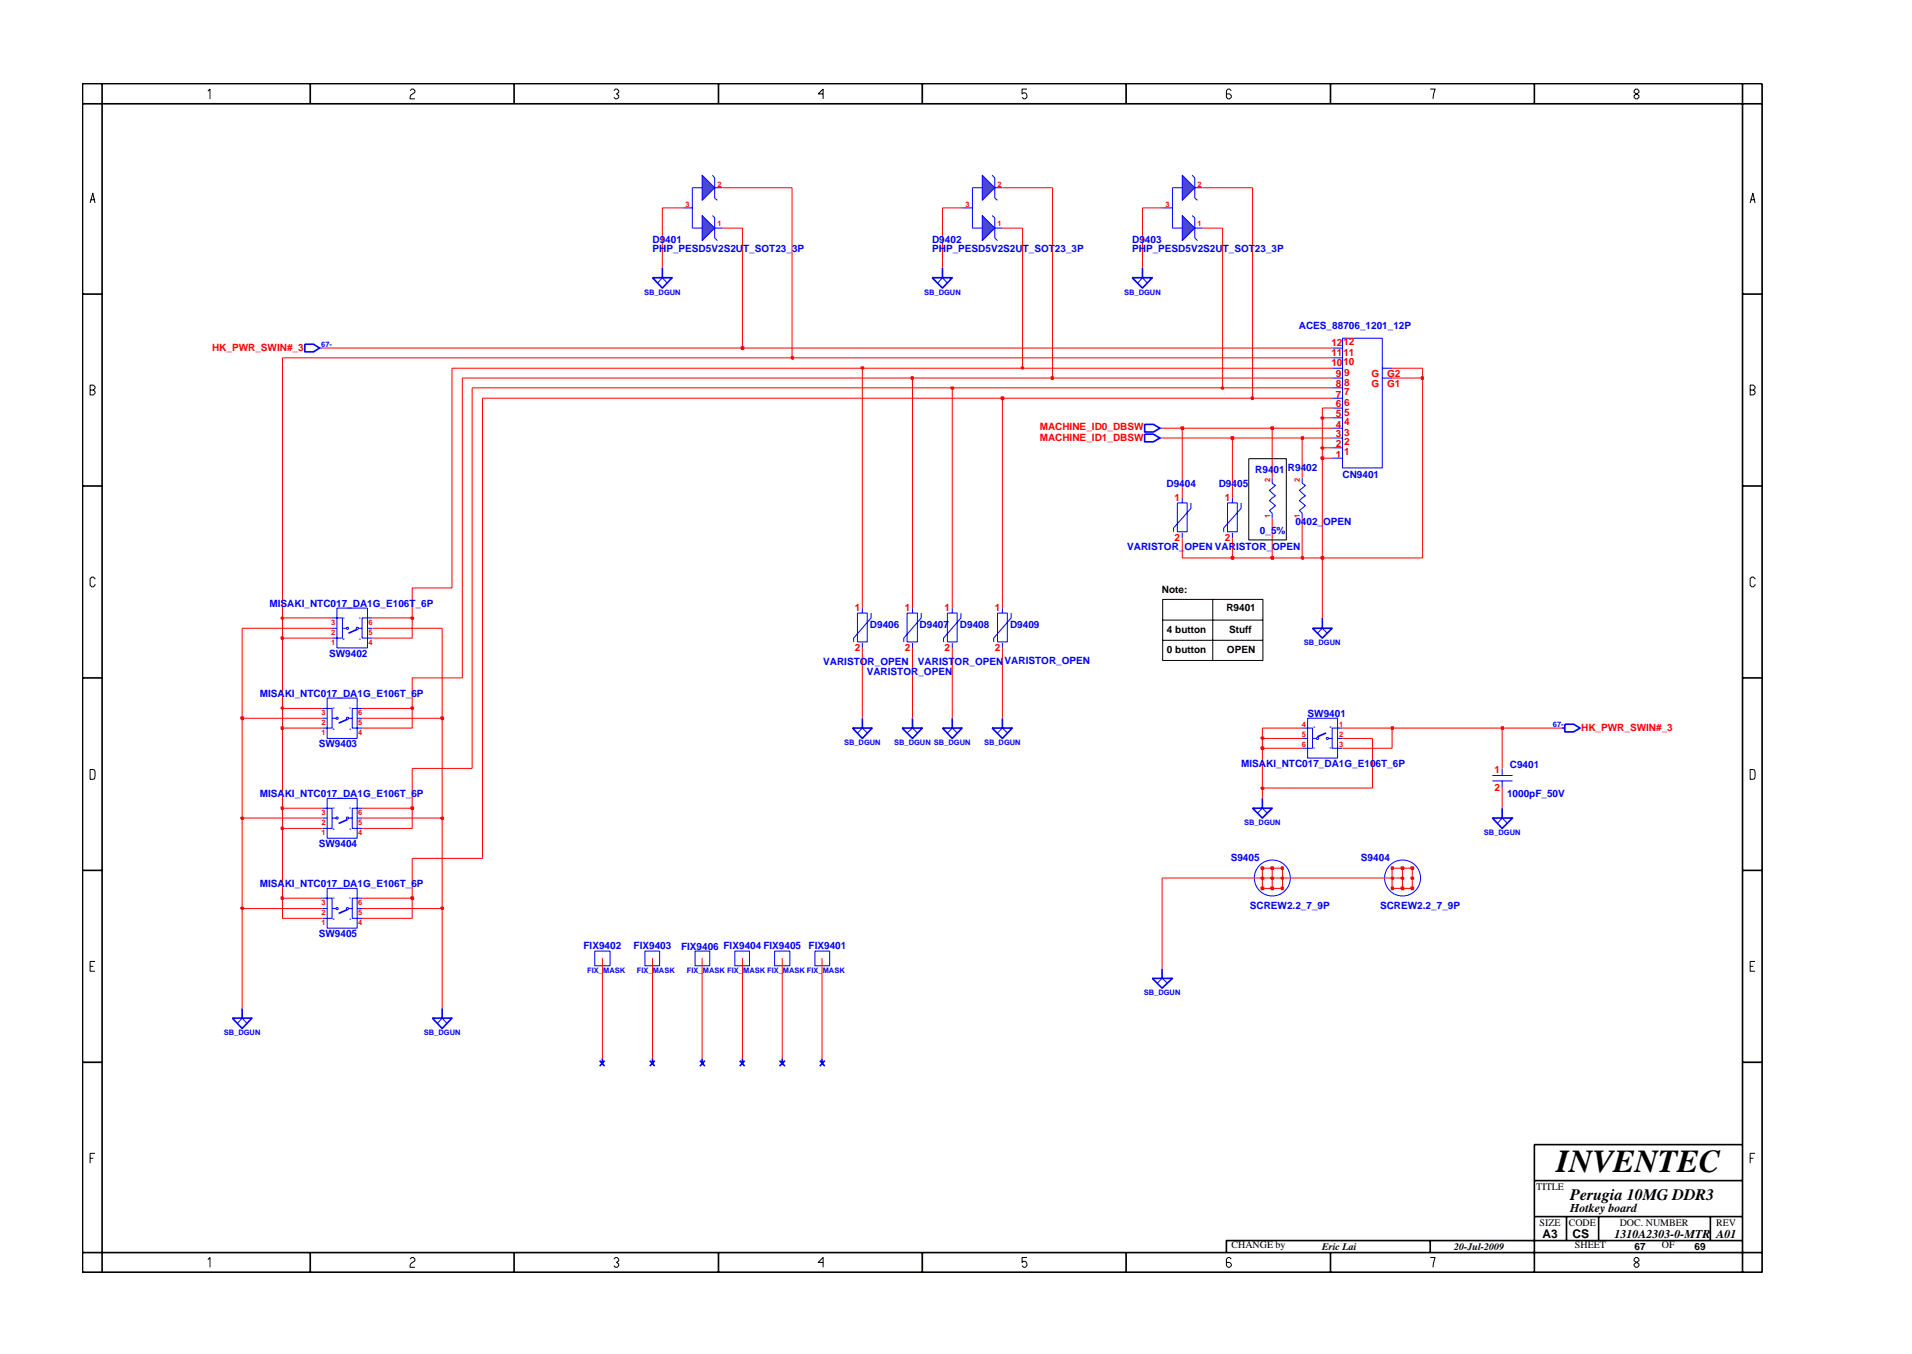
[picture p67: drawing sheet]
<svg xmlns="http://www.w3.org/2000/svg" width="297mm" height="210mm" viewBox="0 0 297 210" stroke-linecap="round" stroke-linejoin="round" font-family="sans-serif">
<defs><g id="words">
<text font-size="5" x="241.8" y="182">INVENTEC</text>
<text font-size="2.5" x="244" y="186.3">Perugia 10MG DDR3</text>
<g font-size="1.9">
<text x="244" y="188.2">Hotkey board</text>
<text x="239.6" y="192.2">A3</text>
<text x="244.3" y="192.3">CS</text>
<text x="250.8" y="192.2">1310A2303-0-MTR A01</text>
</g>
<g font-size="1.6" fill="#00f">
<text x="101.4" y="37.7">D9401</text>
<text x="101.4" y="39.1">PHP_PESD5V2S2UT_SOT23_3P</text>
<text x="144.8" y="39.1">PHP_PESD5V2S2UT_SOT23_3P</text>
<text x="144.8" y="37.7">D9402</text>
<text x="175.9" y="37.7">D9403</text>
<text x="175.9" y="39.1">PHP_PESD5V2S2UT_SOT23_3P</text>
<text x="201.8" y="51.1">ACES_88706_1201_12P</text>
<text x="181.2" y="75.6">D9404</text>
<text x="189.3" y="75.6">D9405</text>
<text x="195" y="73.4">R9401</text>
<text x="200.1" y="73.2">R9402</text>
<text x="208.6" y="74.3">CN9401</text>
<text x="195.7" y="83">0_5%</text>
<text x="201.2" y="81.5">0402_OPEN</text>
<text x="175.1" y="85.4">VARISTOR_OPEN VARISTOR_OPEN</text>
<text x="41.9" y="94.2">MISAKI_NTC017_DA1G_E106T_6P</text>
<text x="135.2" y="97.6">D9406</text>
<text x="142.9" y="97.6">D9407</text>
<text x="149.1" y="97.6">D9408</text>
<text x="156.9" y="97.6">D9409</text>
<text x="51.1" y="102">SW9402</text>
<text x="127.9" y="103.2">VARISTOR_OPEN</text>
<text x="134.6" y="104.8">VARISTOR_OPEN</text>
<text x="142.6" y="103.2">VARISTOR_OPEN</text>
<text x="156.1" y="103.1">VARISTOR_OPEN</text>
<text x="40.3" y="108.2">MISAKI_NTC017_DA1G_E106T_6P</text>
<text x="203.1" y="111.4">SW9401</text>
<text x="49.5" y="116">SW9403</text>
<text x="192.8" y="119.1">MISAKI_NTC017_DA1G_E106T_6P</text>
<text x="234.6" y="119.3">C9401</text>
<text x="40.3" y="123.8">MISAKI_NTC017_DA1G_E106T_6P</text>
<text x="234.1" y="123.8">1000pF_50V</text>
<text x="49.5" y="131.5">SW9404</text>
<text x="40.3" y="137.8">MISAKI_NTC017_DA1G_E106T_6P</text>
<text x="191.2" y="133.6">S9405</text>
<text x="211.4" y="133.6">S9404</text>
<text x="194.2" y="141.1">SCREW2.2_7_9P</text>
<text x="214.4" y="141.1">SCREW2.2_7_9P</text>
<text x="49.5" y="145.5">SW9405</text>
<text x="90.6" y="147.4">FIX9402</text>
<text x="98.4" y="147.4">FIX9403</text>
<text x="105.8" y="147.5">FIX9406 FIX9404 FIX9405</text>
<text x="125.6" y="147.3">FIX9401</text>
</g>
<g font-size="1.6" fill="#f00">
<text x="206.8" y="53.8">12</text>
<text x="208.7" y="53.6">12</text>
<text x="32.9" y="54.5">HK_PWR_SWIN#_3</text>
<text x="206.8" y="56.8">10</text>
<text x="206.8" y="55.3">11</text>
<text x="207.5" y="58.6">9</text>
<text x="208.7" y="56.7">10</text>
<text x="208.7" y="55.2">11</text>
<text x="208.8" y="58.3">9</text>
<text x="208.8" y="59.9">8</text>
<text x="213" y="58.5">G</text>
<text x="215.5" y="58.5">G2</text>
<text x="207.5" y="64.8">5</text>
<text x="207.5" y="63.3">6</text>
<text x="207.5" y="61.8">7</text>
<text x="207.5" y="60.1">8</text>
<text x="208.8" y="64.5">5</text>
<text x="208.8" y="63">6</text>
<text x="208.8" y="61.4">7</text>
<text x="213" y="60.1">G</text>
<text x="215.5" y="60">G1</text>
<text x="161.5" y="68.4">MACHINE_ID1_DBSW</text>
<text x="161.5" y="66.8">MACHINE_ID0_DBSW</text>
<text x="207.5" y="69.5">2</text>
<text x="207.5" y="67.9">3</text>
<text x="207.5" y="66.4">4</text>
<text x="207.5" y="71.1">1</text>
<text x="208.8" y="69.2">2</text>
<text x="208.8" y="67.7">3</text>
<text x="208.8" y="66">4</text>
<text x="208.8" y="70.7">1</text>
<text x="182.5" y="77.8">1</text>
<text x="190.3" y="77.8">1</text>
<text x="182.5" y="83.9">2</text>
<text x="190.3" y="83.9">2</text>
<text x="132.8" y="94.9">1</text>
<text x="140.6" y="94.9">1</text>
<text x="146.8" y="94.9">1</text>
<text x="154.5" y="94.9">1</text>
<text x="132.8" y="101">2</text>
<text x="140.6" y="101">2</text>
<text x="146.8" y="101">2</text>
<text x="154.5" y="101">2</text>
<text x="245.6" y="113.5">HK_PWR_SWIN#_3</text>
<text x="232.2" y="120.1">1</text>
<text x="232.2" y="122.8">2</text>
</g>
<g font-size="1.6">
<text x="180.5" y="92">Note:</text>
<text x="190.5" y="94.8">R9401</text>
<text x="181.3" y="98.2">4 button</text>
<text x="181.3" y="101.4">0 button</text>
<text x="190.6" y="101.4">OPEN</text>
<text x="191" y="98.3">Stuff</text>
<text x="238.7" y="184.8">TITLE</text>
<text x="239.2" y="190.4">SIZE</text>
<text x="243.7" y="190.4">CODE</text>
<text x="251.6" y="190.4">DOC. NUMBER</text>
<text x="266.6" y="190.4">REV</text>
<text x="191.3" y="193.9">CHANGE by</text>
<text x="205.4" y="194.1">Eric Lai</text>
<text x="225.9" y="194.1">20-Jul-2009</text>
<text x="244.7" y="193.9">SHEET</text>
<text x="253.9" y="194.1">67</text>
<text x="258.2" y="193.9">OF</text>
<text x="263.3" y="194.1">69</text>
</g>
<g font-size="1.2" fill="#f00">
<text x="111.4" y="29">2</text>
<text x="155" y="29">2</text>
<text x="186" y="29">2</text>
<text x="106.5" y="32.1">3</text>
<text x="111.4" y="35.2">1</text>
<text x="150" y="32.1">3</text>
<text x="155" y="35.2">1</text>
<text x="181.1" y="32.1">3</text>
<text x="186" y="35.2">1</text>
<text x="197.3" y="74.8" transform="rotate(-90 197.3 74.8)">2</text>
<text x="202" y="74.8" transform="rotate(-90 202 74.8)">2</text>
<text x="197.3" y="80.5" transform="rotate(-90 197.3 80.5)">1</text>
<text x="202" y="80.5" transform="rotate(-90 202 80.5)">1</text>
<text x="51.5" y="100.1">1</text>
<text x="51.5" y="98.6">2</text>
<text x="51.5" y="97.1">3</text>
<text x="57.3" y="100.1">4</text>
<text x="57.3" y="98.6">5</text>
<text x="57.3" y="97.1">6</text>
<text x="49.9" y="111.1">3</text>
<text x="49.9" y="112.6">2</text>
<text x="55.7" y="112.6">5</text>
<text x="55.7" y="111.1">6</text>
<text x="202.2" y="112.9">4</text>
<text x="208.1" y="112.9">1</text>
<text x="49.9" y="114.2">1</text>
<text x="55.7" y="114.2">4</text>
<text x="202.2" y="114.4">5</text>
<text x="202.2" y="116">6</text>
<text x="208.1" y="116">3</text>
<text x="208.1" y="114.4">2</text>
<text x="49.9" y="129.7">1</text>
<text x="49.9" y="128.2">2</text>
<text x="49.9" y="126.6">3</text>
<text x="55.7" y="129.7">4</text>
<text x="55.7" y="128.2">5</text>
<text x="55.7" y="126.6">6</text>
<text x="49.9" y="143.7">1</text>
<text x="49.9" y="142.1">2</text>
<text x="49.9" y="140.5">3</text>
<text x="55.7" y="143.7">4</text>
<text x="55.7" y="142.1">5</text>
<text x="55.7" y="140.5">6</text>
</g>
<g font-size="1.2" fill="#00f">
<text x="100.1" y="45.8">SB_DGUN</text>
<text x="143.6" y="45.8">SB_DGUN</text>
<text x="174.6" y="45.8">SB_DGUN</text>
<text x="49.9" y="53.9">67-</text>
<text x="202.6" y="100.1">SB_DGUN</text>
<text x="241.3" y="112.9">67-</text>
<text x="131.1" y="115.7">SB_DGUN</text>
<text x="138.9" y="115.7">SB_DGUN SB_DGUN</text>
<text x="152.9" y="115.7">SB_DGUN</text>
<text x="193.3" y="128.2">SB_DGUN</text>
<text x="230.5" y="129.7">SB_DGUN</text>
<text x="91.2" y="151.2">FIX_MASK</text>
<text x="98.9" y="151.2">FIX_MASK</text>
<text x="106.7" y="151.2">FIX_MASK FIX_MASK FIX_MASK FIX_MASK</text>
<text x="177.7" y="154.6">SB_DGUN</text>
<text x="34.8" y="160.8">SB_DGUN</text>
<text x="65.8" y="160.8">SB_DGUN</text>
</g>
<g font-size=".4" fill="#00f">
<text x="53.3" y="99.4">B</text>
<text x="53.3" y="96.1">D</text>
<text x="55.8" y="99.4">A</text>
<text x="55.8" y="96.1">C</text>
<text x="51.7" y="113.4">B</text>
<text x="51.7" y="110.1">D</text>
<text x="54.3" y="113.4">A</text>
<text x="54.3" y="110.1">C</text>
<text x="204.1" y="113.1">A</text>
<text x="206.6" y="113.1">B</text>
<text x="204.1" y="116.4">C</text>
<text x="206.6" y="116.4">D</text>
<text x="51.7" y="125.6">D</text>
<text x="54.3" y="125.6">C</text>
<text x="51.7" y="128.9">B</text>
<text x="54.3" y="128.9">A</text>
<text x="51.7" y="142.9">B</text>
<text x="51.7" y="139.6">D</text>
<text x="54.3" y="142.9">A</text>
<text x="54.3" y="139.6">C</text>
</g>
</g></defs>
<path d="M107.6 35.4h1.5M110.7 33.5l.3 .3v3.1l.4 .5M111 35.4h1.2M133.2 95.2h1.5v4.5h-1.5zM134 94.4v.8M134 99.9v.7M135.3 95.2v.8l-2.7 3.1v.6" fill="none" stroke="#00f" stroke-width=".16"/>
<path d="M109.1 33.5l1.9 1.9-1.9 2z" fill="#3c3cc8"/>
<path d="M107.6 29.2h1.5M109.1 33.5l1.9 1.9-1.9 2zM110.7 27.2l.3 .4v3.2l.4 .3M111 29.2h1.2" fill="none" stroke="#00f" stroke-width=".16"/>
<path d="M109.1 27.2l1.9 2-1.9 1.9z" fill="#3c3cc8"/>
<g fill="none" stroke="#00f" stroke-width=".16">
<path d="M106 32.3h1.6M107.6 29.2v6.2M109.1 27.2l1.9 2-1.9 1.9zM151.1 35.4h1.5M154.1 33.5l.4 .3v3.1l.5 .5M154.5 35.4h1.2M49.6 54h.5M102.1 44l.8-.9 .8 .9M145.7 44l.7-.9 .8 .9M176.7 44l.8-.9 .8 .9M207 54h1.6M207 57.2h1.6"/>
<path d="M207 58.7h1.6M207 55.6h1.6M208.6 52.5h6.1v20.2h-6.1zM214.7 57.2h1.6M214.7 58.7h1.6M207 69.5h1.6M207 71.1h1.6M207 66.5h1.6M207 68h1.6M207 63.4h1.6M207 64.9h1.6M207 60.2h1.6"/>
<path d="M207 61.8h1.6M51.6 96h1.6v3.1h-1.6M51.6 97.6h.8M52.4 94.4h4.7v6.2h-4.7zM53.2 97.6h.6M55.7 97.6h.5M57.1 97.6h.8M57.9 96h-1.7v3.1h1.7M204.7 98.3l.7-.7 .8 .7M50.1 110h1.5v3.1h-1.5M50.1 111.5h.7M50.8 108.4h4.7v6.3h-4.7z"/>
<path d="M51.6 111.5h.6M54.1 111.5h.6M55.5 111.5h.7M56.2 110h-1.5v3.1h1.5M133.2 113.8l.8-.7 .7 .7M140.9 113.8l.9-.7 .7 .7M147.2 113.8l.7-.7 .8 .7M155 113.8l.7-.7 .8 .7M202.3 113.1h1.6v3.1h-1.6M202.3 114.7h.8M203.1 111.5h4.7v6.2h-4.7zM203.9 114.7h.6"/>
<path d="M206.4 114.7h.6M207.8 114.7h.8M208.6 113.1h-1.6v3.1h1.6M233.4 119.3v1.1M50.1 125.5h1.5v3.1h-1.5M50.1 139.5h1.5v3.1h-1.5M50.1 127h.7M50.8 124h4.7v6.2h-4.7zM50.8 138h4.7v6.1h-4.7zM51.6 127h.6M54.1 127h.6M55.5 127h.7"/>
<path d="M56.2 125.5h-1.5v3.1h1.5M56.2 139.5h-1.5v3.1h1.5M195.4 126.3l.7-.8 .8 .8M231.8 120.4h3.2M231.8 121.3h3.2M232.6 127.9l.8-.9 .8 .9M233.4 121.3v1.1M36.9 158.9l.7-.8 .8 .8M50.1 141.1h.7M51.6 141.1h.6M54.1 141.1h.6M55.5 141.1h.7"/>
<path d="M67.9 158.9l.8-.8 .8 .8M179.8 152.7l.7-.8 .9 .8"/>
<circle cx="54" cy="97.6" r=".17"/>
<circle cx="55.5" cy="97.6" r=".17"/>
<circle cx="52.4" cy="111.5" r=".17"/>
<circle cx="54" cy="111.5" r=".17"/>
<circle cx="204.7" cy="114.7" r=".17"/>
<circle cx="206.2" cy="114.7" r=".17"/>
<circle cx="52.4" cy="127" r=".17"/>
<circle cx="54" cy="127" r=".17"/>
<circle cx="197.7" cy="136.3" r="2.79"/>
<circle cx="217.9" cy="136.3" r="2.79"/>
<circle cx="52.4" cy="141.1" r=".17"/>
<circle cx="54" cy="141.1" r=".17"/>
</g>
<g fill="none" stroke="#00f" stroke-width=".25">
<path d="M47.4 53.5h1.3l.9 .5-.9 .6h-1.3zM101.4 43.1h3l-1.5 1.6zM102.9 41.6v1.5M144.8 43.1h3.1l-1.5 1.6zM146.4 41.6v1.5M175.9 43.1h3.1l-1.5 1.6zM177.5 41.6v1.5M55.5 97.7l-1.4 .6M203.9 97.6h3.1l-1.6 1.5zM205.4 96v1.6M54 111.7l-1.4 .6M132.4 113.1h3.1l-1.5 1.6z"/>
<path d="M134 111.5v1.6M140.2 113.1h3.1l-1.5 1.6zM141.8 111.5v1.6M146.4 113.1h3.1l-1.6 1.6zM147.9 111.5v1.6M154.1 113.1h3.2l-1.6 1.6zM155.7 111.5v1.6M206 113.8l-1.3 .6M242.7 113.1h.4M243.1 112.5h1.4l1 .6-1 .6h-1.4zM54 127.3l-1.4 .6M194.6 125.5h3l-1.5 1.5z"/>
<path d="M196.1 124v1.5M231.8 127h3.2l-1.6 1.6zM233.4 125.5v1.5M36.1 158.1h3l-1.5 1.6zM37.6 156.6v1.5M54 141.3l-1.4 .5M67.2 158.1h3l-1.5 1.6zM68.7 156.6v1.5M179 151.9h3.1l-1.6 1.5zM180.5 150.4v1.5"/>
</g>
<path d="M152.6 33.5l1.9 1.9-1.9 2z" fill="#3c3cc8"/>
<path d="M151.1 29.2h1.5M152.6 33.5l1.9 1.9-1.9 2zM154.1 27.2l.4 .4v3.2l.5 .3M154.5 29.2h1.2" fill="none" stroke="#00f" stroke-width=".16"/>
<path d="M152.6 27.2l1.9 2-1.9 1.9z" fill="#3c3cc8"/>
<path d="M149.5 32.3h1.6M151.1 29.2v6.2M152.6 27.2l1.9 2-1.9 1.9zM182.1 35.4h1.6M185.2 33.5l.4 .3v3.1l.4 .5M185.6 35.4h1.2" fill="none" stroke="#00f" stroke-width=".16"/>
<path d="M183.7 33.5l1.9 1.9-1.9 2z" fill="#3c3cc8"/>
<path d="M182.1 29.2h1.6M183.7 33.5l1.9 1.9-1.9 2zM185.2 27.2l.4 .4v3.2l.4 .3M185.6 29.2h1.2" fill="none" stroke="#00f" stroke-width=".16"/>
<path d="M183.7 27.2l1.9 2-1.9 1.9z" fill="#3c3cc8"/>
<g fill="none" stroke="#00f" stroke-width=".16">
<path d="M180.5 32.3h1.6M182.1 29.2v6.2M183.7 27.2l1.9 2-1.9 1.9zM180.2 66.5h.3M180.2 68h.3M182.9 78.1h1.5v4.5h-1.5zM183.7 77.3v.8M185 78.1v.8l-2.7 3.1v.6M190.7 78.1h1.5v4.5h-1.5zM191.5 77.3v.8M192.8 78.1v.8l-2.7 3.1v.6M197.6 74.2v.8l.5 .4-.9 .7 .9 .9-.9 .8 .9 .7-.9 .8 .4 .4v.8"/>
<path d="M202.3 74.2v.8l.5 .4-.9 .7 .9 .9-.9 .8 .9 .7-.9 .8 .4 .4v.8M140.9 95.2h1.6v4.5h-1.6zM141.8 94.4v.8M141.8 99.9v.7M143.1 95.2v.8l-2.7 3.1v.6M147.2 95.2h1.5v4.5h-1.5zM147.9 94.4v.8M147.9 99.9v.7M149.3 95.2v.8l-2.7 3.1v.6M155 95.2h1.5v4.5h-1.5zM155.7 94.4v.8M155.7 99.9v.7"/>
<path d="M157.1 95.2v.8l-2.7 3.1v.6M183.7 82.7v.9M191.5 82.7v.9M92.4 147.7h2.4v2.3h-2.4zM100.2 147.7h2.3v2.3h-2.3zM108 147.7h2.3v2.3h-2.3zM114.2 147.7h2.2v2.3h-2.2zM120.3 147.7h2.4v2.3h-2.4zM126.6 147.7h2.3v2.3h-2.3z"/>
</g>
<g fill="none" stroke="#00f" stroke-width=".25">
<path d="M177.8 65.9h1.4l1 .6-1 .6h-1.4zM177.8 67.4h1.4l1 .6-1 .6h-1.4zM93.2 164.7l.7 .9M93.6 164.4v.7M93.9 164.7l-.7 .9M101 164.7l.7 .9M101.4 164.4v.7M101.7 164.7l-.7 .9M108.7 164.7l.8 .9M109.1 164.4v.7M109.5 164.7l-.8 .9M114.9 164.7l.8 .9"/>
<path d="M115.3 164.4v.7M115.7 164.7l-.8 .9M121.1 164.7l.8 .9M121.5 164.4v.7M121.9 164.7l-.8 .9M127.4 164.7l.7 .9M127.7 164.4v.7M128.1 164.7l-.7 .9"/>
</g>
<path d="M43.9 139.5v3.1h6.2M64 139.5v3.1h-7.8M180.5 136.3v14.1M37.6 141.1v15.5M68.7 141.1v15.5M93.6 148.8v15.6M101.4 148.8v15.6M109.1 148.8v15.6M115.3 148.8v15.6M121.5 148.8v15.6M127.7 148.8v15.6" fill="none" stroke="#f00" stroke-width=".16"/>
<path d="M37.5 140.9h.3v.3h-.3z" fill="#8e2323"/>
<path d="M37.5 140.9h.3v.3h-.3z" fill="none" stroke="#f00" stroke-width=".25"/>
<path d="M37.6 127v14.1h12.5M56.2 141.1h12.5" fill="none" stroke="#f00" stroke-width=".16"/>
<path d="M68.5 140.9h.4v.3h-.4z" fill="#8e2323"/>
<path d="M68.5 140.9h.4v.3h-.4z" fill="none" stroke="#f00" stroke-width=".25"/>
<path d="M68.7 127v14.1" fill="none" stroke="#f00" stroke-width=".16"/>
<path d="M43.7 139.3h.3v.3h-.3z" fill="#8e2323"/>
<path d="M43.7 139.3h.3v.3h-.3z" fill="none" stroke="#f00" stroke-width=".25"/>
<path d="M43.9 128.6v10.9h6.2M56.2 139.5h7.8" fill="none" stroke="#f00" stroke-width=".16"/>
<path d="M63.9 139.3h.3v.3h-.3z" fill="#8e2323"/>
<path d="M63.9 139.3h.3v.3h-.3z" fill="none" stroke="#f00" stroke-width=".25"/>
<path d="M64 133.3v6.2" fill="none" stroke="#f00" stroke-width=".16"/>
<path d="M195.9 137.8h.4v.3h-.4z" fill="#8e2323"/>
<path d="M195.9 137.8h.4v.3h-.4z" fill="none" stroke="#f00" stroke-width=".25"/>
<path d="M196.1 136.3v1.7h1.5" fill="none" stroke="#f00" stroke-width=".16"/>
<path d="M197.5 137.8h.3v.3h-.3z" fill="#8e2323"/>
<path d="M197.5 137.8h.3v.3h-.3z" fill="none" stroke="#f00" stroke-width=".25"/>
<path d="M197.6 136.3v1.7h1.6" fill="none" stroke="#f00" stroke-width=".16"/>
<path d="M199.1 137.8h.2v.3h-.2z" fill="#8e2323"/>
<path d="M199.1 137.8h.2v.3h-.2z" fill="none" stroke="#f00" stroke-width=".25"/>
<path d="M199.2 136.3v1.7" fill="none" stroke="#f00" stroke-width=".16"/>
<path d="M216.2 137.8h.2v.3h-.2z" fill="#8e2323"/>
<path d="M216.2 137.8h.2v.3h-.2z" fill="none" stroke="#f00" stroke-width=".25"/>
<path d="M216.3 136.3v1.7h1.6" fill="none" stroke="#f00" stroke-width=".16"/>
<path d="M217.7 137.8h.3v.3h-.3z" fill="#8e2323"/>
<path d="M217.7 137.8h.3v.3h-.3z" fill="none" stroke="#f00" stroke-width=".25"/>
<path d="M217.9 136.3v1.7h1.5" fill="none" stroke="#f00" stroke-width=".16"/>
<path d="M219.2 137.8h.4v.3h-.4z" fill="#8e2323"/>
<path d="M219.2 137.8h.4v.3h-.4z" fill="none" stroke="#f00" stroke-width=".25"/>
<path d="M180.5 136.3h15.6M219.4 136.3v1.7" fill="none" stroke="#f00" stroke-width=".16"/>
<path d="M195.9 136.3h.4v.2h-.4z" fill="#8e2323"/>
<path d="M195.9 136.3h.4v.2h-.4z" fill="none" stroke="#f00" stroke-width=".25"/>
<path d="M196.1 134.8v1.5h1.5" fill="none" stroke="#f00" stroke-width=".16"/>
<path d="M197.5 136.3h.3v.2h-.3z" fill="#8e2323"/>
<path d="M197.5 136.3h.3v.2h-.3z" fill="none" stroke="#f00" stroke-width=".25"/>
<path d="M197.6 134.8v1.5h1.6" fill="none" stroke="#f00" stroke-width=".16"/>
<path d="M199.1 136.3h.2v.2h-.2z" fill="#8e2323"/>
<path d="M199.1 136.3h.2v.2h-.2z" fill="none" stroke="#f00" stroke-width=".25"/>
<path d="M199.2 134.8v1.5h17.1" fill="none" stroke="#f00" stroke-width=".16"/>
<path d="M216.2 136.3h.2v.2h-.2z" fill="#8e2323"/>
<path d="M216.2 136.3h.2v.2h-.2z" fill="none" stroke="#f00" stroke-width=".25"/>
<path d="M216.3 134.8v1.5h1.6" fill="none" stroke="#f00" stroke-width=".16"/>
<path d="M217.7 136.3h.3v.2h-.3z" fill="#8e2323"/>
<path d="M217.7 136.3h.3v.2h-.3z" fill="none" stroke="#f00" stroke-width=".25"/>
<path d="M217.9 134.8v1.5" fill="none" stroke="#f00" stroke-width=".16"/>
<path d="M219.2 136.3h.4v.2h-.4z" fill="#8e2323"/>
<path d="M219.2 136.3h.4v.2h-.4z" fill="none" stroke="#f00" stroke-width=".25"/>
<path d="M219.4 134.8v1.5" fill="none" stroke="#f00" stroke-width=".16"/>
<path d="M195.9 134.6h.4v.4h-.4z" fill="#8e2323"/>
<path d="M195.9 134.6h.4v.4h-.4z" fill="none" stroke="#f00" stroke-width=".25"/>
<path d="M196.1 134.8h1.5" fill="none" stroke="#f00" stroke-width=".16"/>
<path d="M197.5 134.6h.3v.4h-.3z" fill="#8e2323"/>
<path d="M197.5 134.6h.3v.4h-.3z" fill="none" stroke="#f00" stroke-width=".25"/>
<path d="M197.6 134.8h1.6" fill="none" stroke="#f00" stroke-width=".16"/>
<path d="M199.1 134.6h.2v.4h-.2z" fill="#8e2323"/>
<path d="M199.1 134.6h.2v.4h-.2z" fill="none" stroke="#f00" stroke-width=".25"/>
<path d="M216.2 134.6h.2v.4h-.2z" fill="#8e2323"/>
<path d="M216.2 134.6h.2v.4h-.2z" fill="none" stroke="#f00" stroke-width=".25"/>
<path d="M216.3 134.8h1.6" fill="none" stroke="#f00" stroke-width=".16"/>
<path d="M217.7 134.6h.3v.4h-.3z" fill="#8e2323"/>
<path d="M217.7 134.6h.3v.4h-.3z" fill="none" stroke="#f00" stroke-width=".25"/>
<path d="M217.9 134.8h1.5" fill="none" stroke="#f00" stroke-width=".16"/>
<path d="M219.2 134.6h.4v.4h-.4z" fill="#8e2323"/>
<path d="M219.2 134.6h.4v.4h-.4z" fill="none" stroke="#f00" stroke-width=".25"/>
<path d="M75 61.8v71.5h-11" fill="none" stroke="#f00" stroke-width=".16"/>
<path d="M43.7 128.5h.3v.3h-.3z" fill="#8e2323"/>
<path d="M43.7 128.5h.3v.3h-.3z" fill="none" stroke="#f00" stroke-width=".25"/>
<path d="M43.9 125.5v3.1h6.2M64 125.5v3.1h-7.8" fill="none" stroke="#f00" stroke-width=".16"/>
<path d="M37.5 126.9h.3v.3h-.3z" fill="#8e2323"/>
<path d="M37.5 126.9h.3v.3h-.3z" fill="none" stroke="#f00" stroke-width=".25"/>
<path d="M37.6 111.5v15.5h12.5M56.2 127h12.5" fill="none" stroke="#f00" stroke-width=".16"/>
<path d="M68.5 126.9h.4v.3h-.4z" fill="#8e2323"/>
<path d="M68.5 126.9h.4v.3h-.4z" fill="none" stroke="#f00" stroke-width=".25"/>
<path d="M68.7 111.5v15.5" fill="none" stroke="#f00" stroke-width=".16"/>
<path d="M43.7 125.3h.3v.4h-.3z" fill="#8e2323"/>
<path d="M43.7 125.3h.3v.4h-.3z" fill="none" stroke="#f00" stroke-width=".25"/>
<path d="M43.9 113.1v12.4h6.2M56.2 125.5h7.8" fill="none" stroke="#f00" stroke-width=".16"/>
<path d="M63.9 125.3h.3v.4h-.3z" fill="#8e2323"/>
<path d="M63.9 125.3h.3v.4h-.3z" fill="none" stroke="#f00" stroke-width=".25"/>
<path d="M64 119.3v6.2M196.1 122.4v1.6M233.4 122.4v3.1" fill="none" stroke="#f00" stroke-width=".16"/>
<path d="M195.9 122.3h.4v.2h-.4z" fill="#8e2323"/>
<path d="M195.9 122.3h.4v.2h-.4z" fill="none" stroke="#f00" stroke-width=".25"/>
<path d="M73.3 60.2v59.1h-9.3M213.2 114.7v7.7h-17.1v-6.2M233.4 113.1v6.2" fill="none" stroke="#f00" stroke-width=".16"/>
<path d="M195.9 116h.4v.4h-.4z" fill="#8e2323"/>
<path d="M195.9 116h.4v.4h-.4z" fill="none" stroke="#f00" stroke-width=".25"/>
<path d="M196.1 114.7v1.5h6.2M216.3 113.1v3.1h-7.7" fill="none" stroke="#f00" stroke-width=".16"/>
<path d="M195.9 114.5h.4v.3h-.4z" fill="#8e2323"/>
<path d="M195.9 114.5h.4v.3h-.4z" fill="none" stroke="#f00" stroke-width=".25"/>
<path d="M196.1 113.1v1.6h6.2M208.6 114.7h4.6" fill="none" stroke="#f00" stroke-width=".16"/>
<path d="M43.7 112.9h.3v.3h-.3z" fill="#8e2323"/>
<path d="M43.7 112.9h.3v.3h-.3z" fill="none" stroke="#f00" stroke-width=".25"/>
<path d="M43.9 110v3.1h6.2M64 110v3.1h-7.8M196.1 113.1h6.2M208.6 113.1h7.7" fill="none" stroke="#f00" stroke-width=".16"/>
<path d="M216.2 112.9h.2v.3h-.2z" fill="#8e2323"/>
<path d="M216.2 112.9h.2v.3h-.2z" fill="none" stroke="#f00" stroke-width=".25"/>
<path d="M216.3 113.1h17.1" fill="none" stroke="#f00" stroke-width=".16"/>
<path d="M233.3 112.9h.2v.3h-.2z" fill="#8e2323"/>
<path d="M233.3 112.9h.2v.3h-.2z" fill="none" stroke="#f00" stroke-width=".25"/>
<path d="M233.4 113.1h9.3" fill="none" stroke="#f00" stroke-width=".16"/>
<path d="M37.5 111.4h.3v.3h-.3z" fill="#8e2323"/>
<path d="M37.5 111.4h.3v.3h-.3z" fill="none" stroke="#f00" stroke-width=".25"/>
<path d="M37.6 97.6v13.9h12.5M56.2 111.5h12.5" fill="none" stroke="#f00" stroke-width=".16"/>
<path d="M68.5 111.4h.4v.3h-.4z" fill="#8e2323"/>
<path d="M68.5 111.4h.4v.3h-.4z" fill="none" stroke="#f00" stroke-width=".25"/>
<path d="M68.7 97.6v13.9M134 100.6v10.9M141.8 100.6v10.9M147.9 100.6v10.9M155.7 100.6v10.9" fill="none" stroke="#f00" stroke-width=".16"/>
<path d="M43.7 109.8h.3v.3h-.3z" fill="#8e2323"/>
<path d="M43.7 109.8h.3v.3h-.3z" fill="none" stroke="#f00" stroke-width=".25"/>
<path d="M43.9 99.1v10.9h6.2M56.2 110h7.8" fill="none" stroke="#f00" stroke-width=".16"/>
<path d="M63.9 109.8h.3v.3h-.3z" fill="#8e2323"/>
<path d="M63.9 109.8h.3v.3h-.3z" fill="none" stroke="#f00" stroke-width=".25"/>
<path d="M71.8 58.7v46.6h-7.8v4.7" fill="none" stroke="#f00" stroke-width=".16"/>
<path d="M43.7 98.9h.3v.4h-.3z" fill="#8e2323"/>
<path d="M43.7 98.9h.3v.4h-.3z" fill="none" stroke="#f00" stroke-width=".25"/>
<path d="M37.6 97.6h14M43.9 96v3.1h7.7M57.9 97.6h10.8M64 96v3.1h-6.1" fill="none" stroke="#f00" stroke-width=".16"/>
<path d="M43.7 95.9h.3v.2h-.3z" fill="#8e2323"/>
<path d="M43.7 95.9h.3v.2h-.3z" fill="none" stroke="#f00" stroke-width=".25"/>
<path d="M43.9 55.6v40.4h7.7M57.9 96h6.1" fill="none" stroke="#f00" stroke-width=".16"/>
<path d="M63.9 95.9h.3v.2h-.3z" fill="#8e2323"/>
<path d="M63.9 95.9h.3v.2h-.3z" fill="none" stroke="#f00" stroke-width=".25"/>
<path d="M70.2 57.2v34.1h-6.2v4.7M134 57.2v37.2M141.8 58.7v35.7M147.9 60.2v34.2M155.7 61.8v32.6M183.7 83.6v3h7.8M205.4 86.6v9.4" fill="none" stroke="#f00" stroke-width=".16"/>
<path d="M191.3 86.5h.3v.3h-.3z" fill="#8e2323"/>
<path d="M191.3 86.5h.3v.3h-.3z" fill="none" stroke="#f00" stroke-width=".25"/>
<path d="M191.5 83.6v3h6.1" fill="none" stroke="#f00" stroke-width=".16"/>
<path d="M197.5 86.5h.3v.3h-.3z" fill="#8e2323"/>
<path d="M197.5 86.5h.3v.3h-.3z" fill="none" stroke="#f00" stroke-width=".25"/>
<path d="M197.6 80.5v6.1h4.7" fill="none" stroke="#f00" stroke-width=".16"/>
<path d="M202.2 86.5h.3v.3h-.3z" fill="#8e2323"/>
<path d="M202.2 86.5h.3v.3h-.3z" fill="none" stroke="#f00" stroke-width=".25"/>
<path d="M202.3 80.5v6.1h3.1" fill="none" stroke="#f00" stroke-width=".16"/>
<path d="M205.3 86.5h.3v.3h-.3z" fill="#8e2323"/>
<path d="M205.3 86.5h.3v.3h-.3z" fill="none" stroke="#f00" stroke-width=".25"/>
<path d="M221 58.7v27.9h-15.6v-15.5M183.7 66.5v10.8M191.5 68v9.3M197.6 66.5v7.7M202.3 68v6.2" fill="none" stroke="#f00" stroke-width=".16"/>
<path d="M205.3 71h.3v.3h-.3z" fill="#8e2323"/>
<path d="M205.3 71h.3v.3h-.3z" fill="none" stroke="#f00" stroke-width=".25"/>
<path d="M205.4 69.5v1.6h1.6" fill="none" stroke="#f00" stroke-width=".16"/>
<path d="M205.3 69.5h.3v.2h-.3z" fill="#8e2323"/>
<path d="M205.3 69.5h.3v.2h-.3z" fill="none" stroke="#f00" stroke-width=".25"/>
<path d="M180.5 68h11M205.4 64.9v4.6h1.6" fill="none" stroke="#f00" stroke-width=".16"/>
<path d="M191.3 67.8h.3v.4h-.3z" fill="#8e2323"/>
<path d="M191.3 67.8h.3v.4h-.3z" fill="none" stroke="#f00" stroke-width=".25"/>
<path d="M191.5 68h10.8" fill="none" stroke="#f00" stroke-width=".16"/>
<path d="M202.2 67.8h.3v.4h-.3z" fill="#8e2323"/>
<path d="M202.2 67.8h.3v.4h-.3z" fill="none" stroke="#f00" stroke-width=".25"/>
<path d="M180.5 66.5h3.2M202.3 68h4.7" fill="none" stroke="#f00" stroke-width=".16"/>
<path d="M183.5 66.3h.3v.4h-.3z" fill="#8e2323"/>
<path d="M183.5 66.3h.3v.4h-.3z" fill="none" stroke="#f00" stroke-width=".25"/>
<path d="M183.7 66.5h13.9" fill="none" stroke="#f00" stroke-width=".16"/>
<path d="M197.5 66.3h.3v.4h-.3z" fill="#8e2323"/>
<path d="M197.5 66.3h.3v.4h-.3z" fill="none" stroke="#f00" stroke-width=".25"/>
<path d="M197.6 66.5h9.4" fill="none" stroke="#f00" stroke-width=".16"/>
<path d="M205.3 64.8h.3v.3h-.3z" fill="#8e2323"/>
<path d="M205.3 64.8h.3v.3h-.3z" fill="none" stroke="#f00" stroke-width=".25"/>
<path d="M75 61.8h80.7M207 63.4h-1.6v1.5h1.6" fill="none" stroke="#f00" stroke-width=".16"/>
<path d="M155.6 61.7h.3v.3h-.3z" fill="#8e2323"/>
<path d="M155.6 61.7h.3v.3h-.3z" fill="none" stroke="#f00" stroke-width=".25"/>
<path d="M155.7 61.8h38.9" fill="none" stroke="#f00" stroke-width=".16"/>
<path d="M194.4 61.7h.3v.3h-.3z" fill="#8e2323"/>
<path d="M194.4 61.7h.3v.3h-.3z" fill="none" stroke="#f00" stroke-width=".25"/>
<path d="M194.6 29.2v32.6h12.4M73.3 60.2h74.6" fill="none" stroke="#f00" stroke-width=".16"/>
<path d="M147.8 60.1h.3v.3h-.3z" fill="#8e2323"/>
<path d="M147.8 60.1h.3v.3h-.3z" fill="none" stroke="#f00" stroke-width=".25"/>
<path d="M147.9 60.2h42" fill="none" stroke="#f00" stroke-width=".16"/>
<path d="M189.8 60.1h.2v.3h-.2z" fill="#8e2323"/>
<path d="M189.8 60.1h.2v.3h-.2z" fill="none" stroke="#f00" stroke-width=".25"/>
<path d="M189.9 35.4v24.8h17.1M71.8 58.7h70" fill="none" stroke="#f00" stroke-width=".16"/>
<path d="M141.6 58.5h.2v.4h-.2z" fill="#8e2323"/>
<path d="M141.6 58.5h.2v.4h-.2z" fill="none" stroke="#f00" stroke-width=".25"/>
<path d="M141.8 58.7h21.7" fill="none" stroke="#f00" stroke-width=".16"/>
<path d="M163.4 58.5h.2v.4h-.2z" fill="#8e2323"/>
<path d="M163.4 58.5h.2v.4h-.2z" fill="none" stroke="#f00" stroke-width=".25"/>
<path d="M163.5 29.2v29.5h43.5M216.3 58.7h4.7" fill="none" stroke="#f00" stroke-width=".16"/>
<path d="M220.8 58.5h.3v.4h-.3z" fill="#8e2323"/>
<path d="M220.8 58.5h.3v.4h-.3z" fill="none" stroke="#f00" stroke-width=".25"/>
<path d="M70.2 57.2h63.8M221 57.2v1.5" fill="none" stroke="#f00" stroke-width=".16"/>
<path d="M133.8 57h.3v.3h-.3z" fill="#8e2323"/>
<path d="M133.8 57h.3v.3h-.3z" fill="none" stroke="#f00" stroke-width=".25"/>
<path d="M134 57.2h24.9" fill="none" stroke="#f00" stroke-width=".16"/>
<path d="M158.7 57h.2v.3h-.2z" fill="#8e2323"/>
<path d="M158.7 57h.2v.3h-.2z" fill="none" stroke="#f00" stroke-width=".25"/>
<path d="M158.9 35.4v21.8h48.1M43.9 55.6h79.1M216.3 57.2h4.7" fill="none" stroke="#f00" stroke-width=".16"/>
<path d="M123 55.4h.2v.3h-.2z" fill="#8e2323"/>
<path d="M123 55.4h.2v.3h-.2z" fill="none" stroke="#f00" stroke-width=".25"/>
<path d="M123 29.2v26.4h84M50.1 54h65.2" fill="none" stroke="#f00" stroke-width=".16"/>
<path d="M115.2 53.9h.3v.3h-.3z" fill="#8e2323"/>
<path d="M115.2 53.9h.3v.3h-.3z" fill="none" stroke="#f00" stroke-width=".25"/>
<path d="M106 32.3h-3.1v9.3M112.2 35.4h3.1v18.6h91.7M112.2 29.2h10.8M149.5 32.3h-3.1v9.3M155.7 35.4h3.2M155.7 29.2h7.8M180.5 32.3h-3v9.3M186.8 35.4h3.1M186.8 29.2h7.8" fill="none" stroke="#f00" stroke-width=".16"/>
<g fill="none" stroke="#000" stroke-width=".25">
<path d="M12.8 13h261v184.6h-261zM12.8 16.1h261M15.9 13v184.6M48.2 13v3.1M79.9 13v3.1M111.6 13v3.1M143.3 13v3.1M174.9 13v3.1M206.7 13v3.1M238.4 13v3.1M270.7 13v184.6M12.8 45.7h3.1"/>
<path d="M270.7 45.7h3.1M12.8 75.5h3.1M270.7 75.5h3.1M12.8 105.3h3.1M270.7 105.3h3.1M12.8 135.2h3.1M270.7 135.2h3.1M12.8 165h3.1M270.7 165h3.1M270.7 177.7h-32.3v19.9M12.8 194.5h261M48.2 194.5v3.1"/>
<path d="M79.9 194.5v3.1M111.6 194.5v3.1M143.3 194.5v3.1M174.9 194.5v3.1M206.7 194.5v3.1M222.2 192.6v1.9M238.4 183.3h32.3M238.4 188.9h32.3M243.4 188.9v3.7M248.4 188.9v3.7M265.7 188.9v3.7M270.7 192.6h-80.2v1.9"/>
</g>
<g fill="none" stroke="#000" stroke-width=".16">
<path d="M32.3 14.2l.3-.4v1.6M63.7 14.1l.3-.3h.2l.3 .3v.2l-.5 .4-.3 .4v.3h.8M95.4 14.1l.2-.3h.3l.2 .3v.2l-.3 .3 .3 .2v.3l-.2 .3h-.3l-.2-.3M127.9 14.6h-.8l.8-.8v1.6M159.5 13.8h-.7v.8l.2-.2a.5 .5 0 0 1 .5 .7l-.2 .3h-.3l-.2-.3M191.3 14.1l-.3-.3h-.2l-.3 .3v1l.3 .3h.2l.3-.3v-.3l-.3-.2h-.5M222.2 13.8h.8l-.4 1.6M253.9 14.1l.2-.3h.3l.2 .3v.2l-.7 .5v.3l.2 .3h.3l.2-.3v-.3l-.7-.5zM14 31.5l.4-1.5 .4 1.5M14.1 31h.6M271.9 31.5l.4-1.5 .4 1.5M272 31h.6"/>
<path d="M14 59.8h.5l.3 .3v.2l-.3 .3 .3 .2v.3l-.3 .2h-.5zM14 60.6h.5M194 71.2h5.8v12.6h-5.8zM271.9 60.6h.5l.3-.3v-.2l-.3-.3h-.5v1.5h.5l.3-.2v-.3l-.3-.2M14.8 89.9l-.3-.3h-.2l-.3 .3v1l.3 .2h.2l.3-.2v-.2M180.6 93.1h15.6v9.5h-15.6zM180.6 96.3h15.6M180.6 99.4h15.6M188.4 93.1v9.4M272.7 89.9l-.3-.3h-.3l-.2 .3v1l.2 .2h.3l.3-.2v-.2M14 119.5l.7 .1 .1 .2-.1 1.1-.7 .1zM271.9 119.5l.7 .1 .1 .2-.1 1.1-.7 .1z"/>
<path d="M14 150.1h.5M14.8 149.3h-.8v1.5h.8M271.9 150.1h.5M272.7 149.3h-.8v1.5h.8M14 179.9h.5M14.8 179.1h-.8v1.5M271.9 179.9h.5M272.7 179.1h-.8v1.5M32.3 195.6l.3-.3v1.5M63.7 195.5l.3-.2h.2l.3 .2v.3l-.7 .5-.1 .2v.3h.8M95.4 195.5l.2-.2h.3l.2 .2v.3l-.3 .2 .3 .3v.2l-.2 .3h-.3l-.2-.3M127.9 196h-.8l.8-.7v1.5"/>
<path d="M159.5 195.3h-.7v.7l.2-.1a.5 .5 0 0 1 .5 .6l-.2 .3h-.3l-.2-.3M191.3 195.5l-.3-.2h-.2l-.3 .2v1l.3 .3h.2l.3-.3v-.2l-.3-.3h-.5M222.2 195.3h.8l-.4 1.5M254.1 195.3l-.2 .2v.3l.7 .5v.2l-.2 .3h-.3l-.2-.3v-.2l.7-.5v-.3l-.2-.2z"/>
</g>
<use href="#words"/>
</svg>
